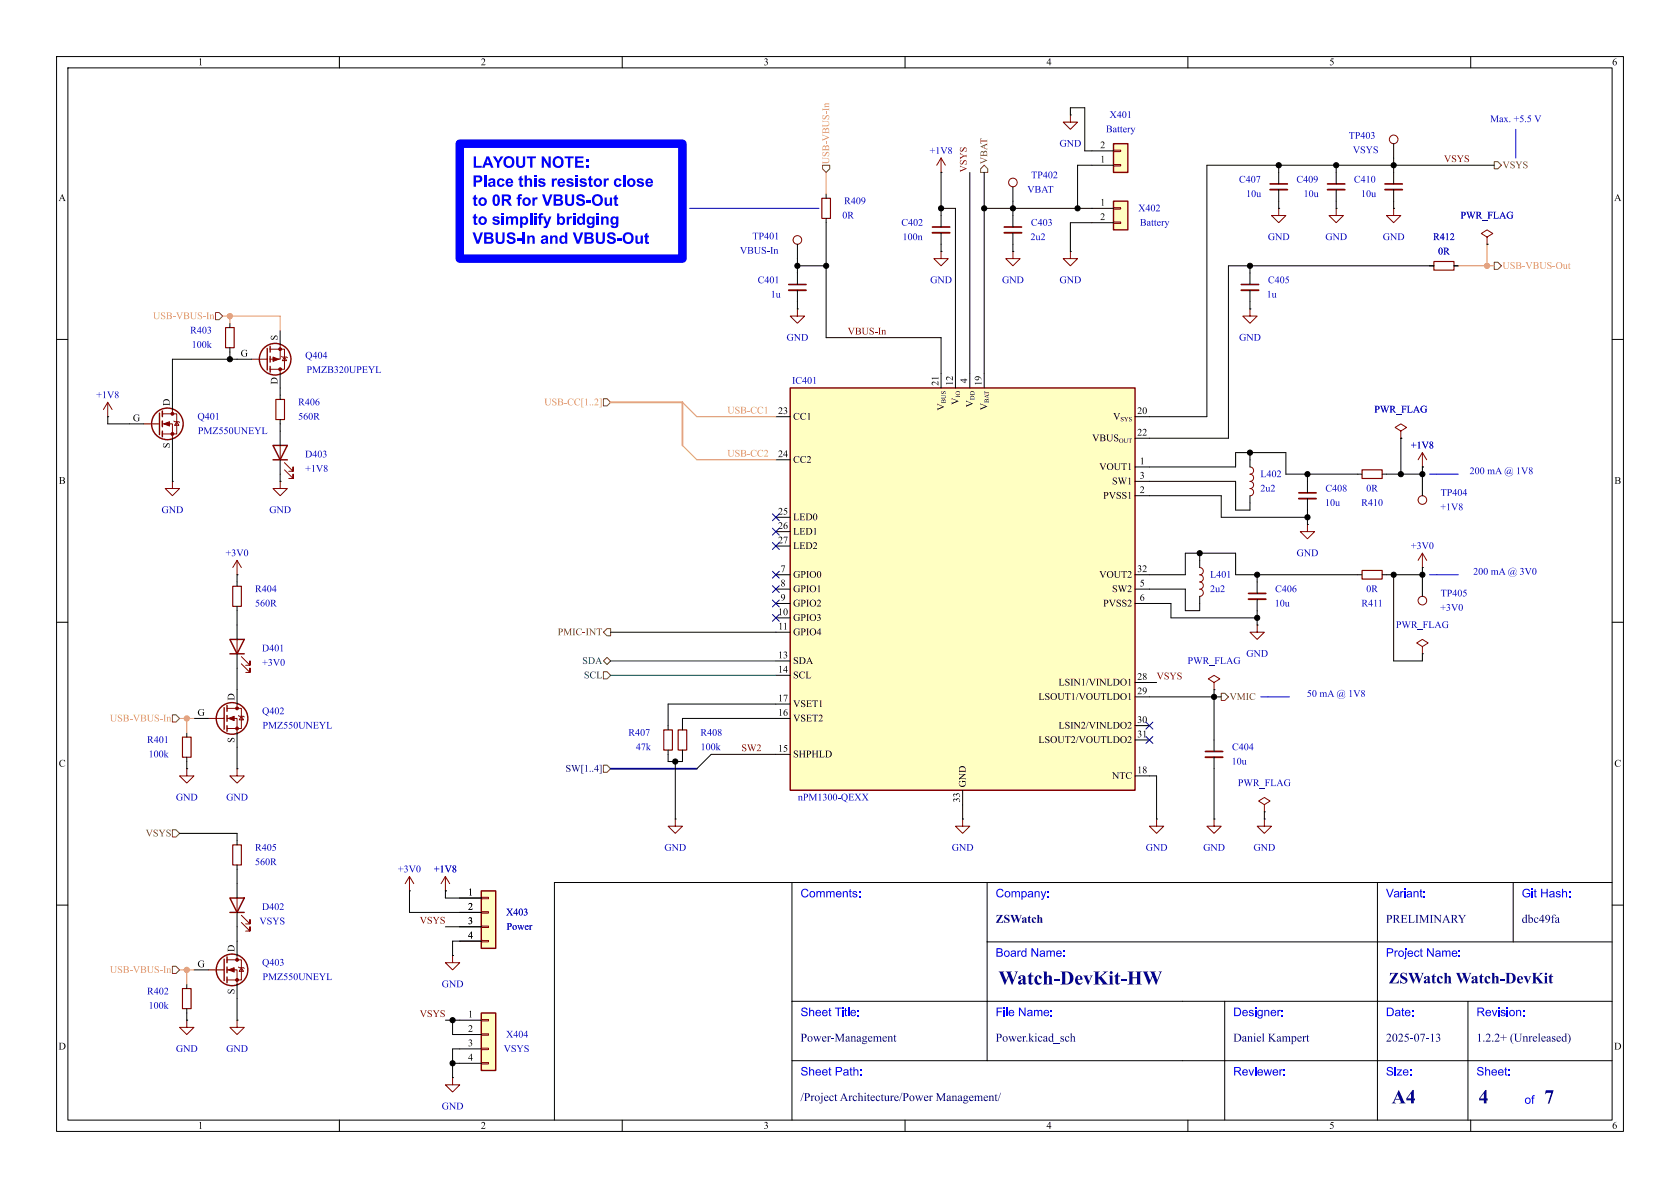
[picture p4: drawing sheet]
<svg xmlns="http://www.w3.org/2000/svg" width="297mm" height="210mm" viewBox="0 0 297 210" stroke-linecap="round" stroke-linejoin="round" font-family="sans-serif">
<defs><g id="words">
<g font-size="3.5" fill="#00007f">
<text x="176.5" y="174.9">Watch-DevKit-HW</text>
<text x="246" y="195.9">A4</text>
<text x="261.4" y="196">4</text>
<text x="273" y="196">7</text>
</g>
<g font-size="2.8" fill="#00f">
<text x="83.5" y="34.1">Place this resistor close</text>
<text x="83.5" y="37.5">to 0R for VBUS-Out</text>
<text x="83.5" y="40.9">to simplify bridging</text>
</g>
<text font-size="2.8" fill="#00007f" x="245.5" y="174.6">ZSWatchWatch-DevKit</text>
<g font-size="2.1" fill="#00f">
<text x="141.5" y="159.2">Comments:</text>
<text x="176" y="159.2">Company:</text>
<text x="245" y="159.2">Variant:</text>
<text x="269" y="159.2">Git Hash:</text>
<text x="176" y="169.7">Board Name:</text>
<text x="245" y="169.7">Project Name:</text>
<text x="141.5" y="180.2">Sheet Title:</text>
<text x="176" y="180.2">File Name:</text>
<text x="218" y="180.2">Designer:</text>
<text x="245" y="180.2">Date:</text>
<text x="261" y="180.2">Revision:</text>
<text x="141.5" y="190.7">Sheet Path:</text>
<text x="218" y="190.7">Reviewer:</text>
<text x="245" y="190.7">Size:</text>
<text x="261" y="190.7">Sheet:</text>
<text x="269.5" y="195.7">of</text>
</g>
<g font-size="2.1" fill="#00007f">
<text x="176" y="163.7">ZSWatch</text>
<text x="245" y="163.7">PRELIMINARY</text>
<text x="269" y="163.7">dbc49fa</text>
<text x="141.5" y="184.7">Power-Management</text>
<text x="176" y="184.7">Power.kicad_sch</text>
<text x="218" y="184.7">DanielKampert</text>
<text x="245" y="184.7">2025-07-13</text>
<text x="261" y="184.7">1.2.2+(Unreleased)</text>
<text x="141.5" y="195.2">/ProjectArchitecture/PowerManagement/</text>
</g>
<g font-size="1.8">
<text x="35" y="12">1</text>
<text x="85" y="12">2</text>
<text x="135" y="12">3</text>
<text x="185" y="12">4</text>
<text x="235" y="12">5</text>
<text x="285" y="12">6</text>
<text x="194.5" y="29">1</text>
<text x="194.5" y="26.4">2</text>
<text x="10.3" y="36">A</text>
<text x="194.5" y="36.6">1</text>
<text x="194.5" y="39.1">2</text>
<text x="285.3" y="36">A</text>
<text x="42.5" y="63.2">G</text>
<text x="49.3" y="60.2" transform="rotate(-90 49.3 60.2)">S</text>
<text x="30.2" y="71.8" transform="rotate(-90 30.2 71.8)">D</text>
<text x="49.3" y="68" transform="rotate(-90 49.3 68)">D</text>
<text x="166.1" y="68.2" transform="rotate(-90 166.1 68.2)">21</text>
<text x="168.7" y="68.2" transform="rotate(-90 168.7 68.2)">12</text>
<text x="171.2" y="67.8" transform="rotate(-90 171.2 67.8)">4</text>
<text x="173.7" y="68.2" transform="rotate(-90 173.7 68.2)">19</text>
<text x="23.5" y="74.7">G</text>
<text x="137.5" y="73.4">23</text>
<text x="140.2" y="74.6">CC1</text>
<text x="172.4" y="72" transform="rotate(-90 172.4 72)">V_{DD}</text>
<text x="201" y="73.4">20</text>
<text x="201" y="77.2">22</text>
<text x="30.2" y="79.2" transform="rotate(-90 30.2 79.2)">S</text>
<text x="137.5" y="81">24</text>
<text x="140.2" y="82.3">CC2</text>
<text x="193.1" y="78.5">VBUS_{OUT}</text>
<text x="194.3" y="83.5">VOUT1</text>
<text x="201.5" y="82.3">1</text>
<text x="10.4" y="86">B</text>
<text x="195" y="88.6">PVSS1</text>
<text x="196.6" y="86.1">SW1</text>
<text x="201.5" y="84.8">3</text>
<text x="201.5" y="87.4">2</text>
<text x="285.4" y="86">B</text>
<text x="137.5" y="91.2">25</text>
<text x="137.5" y="93.7">26</text>
<text x="140.2" y="92.4">LED0</text>
<text x="140.2" y="95">LED1</text>
<text x="137.5" y="96.3">27</text>
<text x="138" y="101.3">7</text>
<text x="140.2" y="97.5">LED2</text>
<text x="201" y="101.3">32</text>
<text x="138" y="103.9">8</text>
<text x="138" y="106.4">9</text>
<text x="140.2" y="102.6">GPIO0</text>
<text x="140.2" y="105.1">GPIO1</text>
<text x="140.2" y="107.7">GPIO2</text>
<text x="194.3" y="102.6">VOUT2</text>
<text x="195" y="107.7">PVSS2</text>
<text x="196.6" y="105.1">SW2</text>
<text x="201.5" y="103.9">5</text>
<text x="201.5" y="106.4">6</text>
<text x="137.5" y="109">10</text>
<text x="137.6" y="111.5">11</text>
<text x="140.2" y="110.2">GPIO3</text>
<text x="140.2" y="112.7">GPIO4</text>
<text x="137.5" y="116.6">13</text>
<text x="137.5" y="119.1">14</text>
<text x="140.2" y="117.8">SDA</text>
<text x="41.7" y="123.8" transform="rotate(-90 41.7 123.8)">D</text>
<text x="137.5" y="124.2">17</text>
<text x="140.2" y="120.4">SCL</text>
<text x="140.2" y="125.4">VSET1</text>
<text x="183.6" y="124.2">LSOUT1/VOUTLDO1</text>
<text x="187.1" y="121.6">LSIN1/VINLDO1</text>
<text x="201" y="120.4">28</text>
<text x="201" y="122.9">29</text>
<text x="34.9" y="126.7">G</text>
<text x="41.7" y="131.3" transform="rotate(-90 41.7 131.3)">S</text>
<text x="137.5" y="126.7">16</text>
<text x="140.2" y="128">VSET2</text>
<text x="183.6" y="131.8">LSOUT2/VOUTLDO2</text>
<text x="187.1" y="129.3">LSIN2/VINLDO2</text>
<text x="201" y="128">30</text>
<text x="201" y="130.6">31</text>
<text x="10.4" y="136">C</text>
<text x="137.5" y="133.1">15</text>
<text x="140.2" y="134.3">SHPHLD</text>
<text x="201" y="136.9">18</text>
<text x="285.4" y="136">C</text>
<text x="169.9" y="141.9" transform="rotate(-90 169.9 141.9)">33</text>
<text x="171.2" y="139.2" transform="rotate(-90 171.2 139.2)">GND</text>
<text x="196.6" y="138.1">NTC</text>
<text x="82.7" y="158.5">1</text>
<text x="82.7" y="161">2</text>
<text x="82.7" y="163.6">3</text>
<text x="82.7" y="166.1">4</text>
<text x="34.9" y="171.2">G</text>
<text x="41.7" y="168.3" transform="rotate(-90 41.7 168.3)">D</text>
<text x="41.7" y="175.8" transform="rotate(-90 41.7 175.8)">S</text>
<text x="82.7" y="180.1">1</text>
<text x="82.7" y="182.6">2</text>
<text x="82.7" y="185.2">3</text>
<text x="10.3" y="186">D</text>
<text x="82.7" y="187.7">4</text>
<text x="285.3" y="186">D</text>
<text x="35" y="200">1</text>
<text x="85" y="200">2</text>
<text x="135" y="200">3</text>
<text x="185" y="200">4</text>
<text x="235" y="200">5</text>
<text x="285" y="200">6</text>
</g>
<g font-size="1.8" fill="#0000c2">
<text x="195.5" y="23.8">Battery</text>
<text x="196.1" y="21.3">X401</text>
<text x="263.4" y="22">Max. +5.5V</text>
<text x="164.3" y="27.7">+1V8</text>
<text x="187.3" y="26.4">GND</text>
<text x="238.4" y="25">TP403</text>
<text x="239.2" y="27.5">VSYS</text>
<text x="181.6" y="34.5">VBAT</text>
<text x="182.3" y="32">TP402</text>
<text x="219" y="32.7">C407</text>
<text x="220.3" y="35.3">10u</text>
<text x="229.2" y="32.7">C409</text>
<text x="230.5" y="35.3">10u</text>
<text x="239.4" y="32.7">C410</text>
<text x="240.6" y="35.3">10u</text>
<text x="148.9" y="39.1">0R</text>
<text x="149.2" y="36.5">R409</text>
<text x="159.3" y="40.4">C402</text>
<text x="182.2" y="40.4">C403</text>
<text x="201.2" y="37.8">X402</text>
<text x="201.5" y="40.4">Battery</text>
<text x="258.2" y="39.1">PWR_FLAG</text>
<text x="130.8" y="45.3">VBUS-In</text>
<text x="133" y="42.8">TP401</text>
<text x="159.6" y="42.9">100n</text>
<text x="182.2" y="42.9">2u2</text>
<text x="224.1" y="42.9">GND</text>
<text x="234.3" y="42.9">GND</text>
<text x="244.5" y="42.9">GND</text>
<text x="253.3" y="42.9">R412</text>
<text x="254.2" y="45.4">0R</text>
<text x="133.9" y="50.5">C401</text>
<text x="136.3" y="53.1">1u</text>
<text x="164.4" y="50.5">GND</text>
<text x="177.1" y="50.5">GND</text>
<text x="187.3" y="50.5">GND</text>
<text x="223.9" y="53.1">1u</text>
<text x="224.2" y="50.5">C405</text>
<text x="33.6" y="59.4">R403</text>
<text x="33.9" y="61.9">100k</text>
<text x="54" y="63.9">Q404</text>
<text x="139" y="60.7">GND</text>
<text x="219.1" y="60.7">GND</text>
<text x="17" y="70.8">+1V8</text>
<text x="54.2" y="66.4">PMZB320UPEYL</text>
<text x="140" y="68.3">IC401</text>
<text x="34.9" y="74.6">Q401</text>
<text x="35" y="77.2">PMZ550UNEYL</text>
<text x="52.7" y="72.1">R406</text>
<text x="52.7" y="74.6">560R</text>
<text x="243" y="73.4">PWR_FLAG</text>
<text x="53.9" y="81.3">D403</text>
<text x="54" y="83.9">+1V8</text>
<text x="249.4" y="79.7">+1V8</text>
<text x="222.8" y="87.3">2u2</text>
<text x="222.8" y="84.8">L402</text>
<text x="234.2" y="89.9">10u</text>
<text x="234.3" y="87.4">C408</text>
<text x="240.6" y="89.9">R410</text>
<text x="241.5" y="87.3">0R</text>
<text x="254.7" y="88.1">TP404</text>
<text x="259.8" y="84.3">200mA @1V8</text>
<text x="28.6" y="91.2">GND</text>
<text x="47.6" y="91.2">GND</text>
<text x="254.6" y="90.6">+1V8</text>
<text x="39.9" y="98.8">+3V0</text>
<text x="229.2" y="98.8">GND</text>
<text x="249.4" y="97.5">+3V0</text>
<text x="45.1" y="105.1">R404</text>
<text x="45.1" y="107.7">560R</text>
<text x="213.9" y="105.1">2u2</text>
<text x="213.9" y="102.6">L401</text>
<text x="225.4" y="107.7">10u</text>
<text x="225.4" y="105.1">C406</text>
<text x="240.7" y="107.7">R411</text>
<text x="241.5" y="105.1">0R</text>
<text x="254.7" y="105.9">TP405</text>
<text x="260.4" y="102.1">200mA @3V0</text>
<text x="246.8" y="111.5">PWR_FLAG</text>
<text x="254.6" y="108.4">+3V0</text>
<text x="46.3" y="115.6">D401</text>
<text x="46.3" y="118.1">+3V0</text>
<text x="209.9" y="117.8">PWR_FLAG</text>
<text x="220.3" y="116.6">GND</text>
<text x="231" y="123.6">50mA @1V8</text>
<text x="26" y="131.8">R401</text>
<text x="46.3" y="126.7">Q402</text>
<text x="46.4" y="129.3">PMZ550UNEYL</text>
<text x="111.1" y="130.5">R407</text>
<text x="123.8" y="130.5">R408</text>
<text x="26.3" y="134.3">100k</text>
<text x="112.4" y="133.1">47k</text>
<text x="123.9" y="133.1">100k</text>
<text x="217.7" y="135.6">10u</text>
<text x="217.8" y="133.1">C404</text>
<text x="31.1" y="142">GND</text>
<text x="40" y="142">GND</text>
<text x="141.1" y="142">nPM1300-QEXX</text>
<text x="218.8" y="139.4">PWR_FLAG</text>
<text x="45.1" y="150.8">R405</text>
<text x="45.1" y="153.4">560R</text>
<text x="70.4" y="154.7">+3V0</text>
<text x="76.7" y="154.7">+1V8</text>
<text x="117.5" y="150.8">GND</text>
<text x="168.3" y="150.8">GND</text>
<text x="202.5" y="150.8">GND</text>
<text x="212.7" y="150.8">GND</text>
<text x="221.6" y="150.8">GND</text>
<text x="46.3" y="161.3">D402</text>
<text x="45.9" y="163.9">VSYS</text>
<text x="89.5" y="162.3">X403</text>
<text x="89.6" y="164.8">Power</text>
<text x="46.3" y="171.2">Q403</text>
<text x="46.4" y="173.7">PMZ550UNEYL</text>
<text x="26" y="176.2">R402</text>
<text x="26.3" y="178.8">100k</text>
<text x="78.1" y="175">GND</text>
<text x="89.5" y="183.9">X404</text>
<text x="31.1" y="186.4">GND</text>
<text x="40" y="186.4">GND</text>
<text x="89" y="186.4">VSYS</text>
<text x="78.1" y="196.6">GND</text>
</g>
<g font-size="1.8" fill="#ffa049">
<text x="147" y="29" transform="rotate(-90 147 29)">USB-VBUS-In</text>
<text x="265.6" y="48">USB-VBUS-Out</text>
<text x="27.1" y="56.9">USB-VBUS-In</text>
<text x="96.2" y="72.1">USB-CC[1..2]</text>
<text x="128.6" y="73.3">USB-CC1</text>
<text x="128.6" y="80.9">USB-CC2</text>
<text x="19.4" y="128">USB-VBUS-In</text>
<text x="19.4" y="172.4">USB-VBUS-In</text>
</g>
<g font-size="1.8" fill="#725600">
<text x="175" y="29" transform="rotate(-90 175 29)">VBAT</text>
<text x="265.6" y="30.2">VSYS</text>
<text x="98.6" y="112.7">PMIC-INT</text>
<text x="217.4" y="124.2">VMIC</text>
<text x="25.7" y="148.3">VSYS</text>
</g>
<g font-size="1.8" fill="#840000">
<text x="255.3" y="28.9">VSYS</text>
<text x="171.1" y="30.5" transform="rotate(-90 171.1 30.5)">VSYS</text>
<text x="149.9" y="59.3">VBUS-In</text>
<text x="204.5" y="120.3">VSYS</text>
<text x="131.1" y="133">SW2</text>
<text x="74.2" y="163.5">VSYS</text>
<text x="74.2" y="180">VSYS</text>
</g>
<g font-size="1.8" fill="#004848">
<text x="102.9" y="117.8">SDA</text>
<text x="103.2" y="120.4">SCL</text>
</g>
<text font-size="1.8" fill="#000084" x="100" y="136.9">SW[1..4]</text>
</g></defs>
<g fill="none" stroke="#000" stroke-width=".18">
<path d="M10 10h277v190h-277zM12 12h273v186h-273zM60 10v2M110 10v2M160 10v2M210 10v2M260 10v2M10 60h2M19 73.7h.1M49.5 69.9v.7M49.5 74.2v.7M49.5 76.2v2.5"/>
<path d="M285 60h2M49.5 85.1h.1M49.5 81.3v2.5M212.1 99.1v1.2M10 110h2M41.9 101.6h.1M41.9 102.9v.7M41.9 107.2v.8M41.9 110.5v2.5M41.9 115.6v2.5M212.1 105.4v1.3M222.2 102.9v2"/>
<path d="M222.2 105.9v2.1M285 110h2M34.3 127h2.5M41.9 121.9v2.6M41.9 129.5v2.6M118.1 128.3v.7M118.1 132.6v.8M120.6 128.3v.7M120.6 132.6v.8M214.6 130.8v2M214.6 133.9v2M140 156v42"/>
<path d="M174.5 156v31.5M204.5 144.8h.1M214.6 144.8h.1M223.5 144.8h.1M223.5 143.5h.1M243.5 156v42M267.5 156v10.5M285 156h-187v42M10 160h2M140 177h145M174.5 166.5h110.5M216.5 177v21"/>
<path d="M259.5 177v21M285 160h2M60 198v2M110 198v2M140 187.5h145M160 198v2M210 198v2M260 198v2"/>
</g>
<path d="M48.8 70.6h1.5v3.6h-1.5zM41.1 103.6h1.6v3.6h-1.6zM117.3 129h1.6v3.6h-1.6zM119.9 129h1.5v3.6h-1.5z" fill="none" stroke="#840000" stroke-width=".2"/>
<g fill="none" stroke="#840000" stroke-width=".18">
<path d="M19 71.1l-.7 1.3M19 71.1l.8 1.3M19 71.1v2.6M49.5 78.7v2.6M41.9 99.1v2.5M41.9 99.1l-.8 1.2M41.9 99.1l.8 1.2M49.5 85.1v1.3h1.3l-1.3 1.2-1.2-1.2h1.2M50.3 83.1l1.5 1.5v-.8v.8h-.7M50.3 81.8l1.5 1.5v-.7v.7h-.7M41.9 113v2.6M42.7 117.3l1.5 1.6v-.8v.8h-.8"/>
<path d="M42.7 116.1l1.5 1.5v-.8v.8h-.8M212.1 100.3a.64 .64 0 0 1 .6 .7 .64 .64 0 0 1-.6 .6 .64 .64 0 0 1 .6 .6 .64 .64 0 0 1-.6 .7 .64 .64 0 0 1 .6 .6 .64 .64 0 0 1-.6 .6M212.1 104.1a.64 .64 0 0 1 .6 .7 .64 .64 0 0 1-.6 .6M36.8 127h2.8M40.1 125.2h2.6v3.6h-2.6M40.1 127h1.8v2.5M41.9 124.5v.7M42.2 126.5l.1 .1h.8l.1 .1M42.7 126.6l.4 .7h-.8zM204.5 144.8v1.3h1.2l-1.2 1.2-1.3-1.2h1.3M214.6 144.8v1.3h1.3l-1.3 1.2-1.2-1.2h1.2M223.5 144.8v1.3h1.3l-1.3 1.2-1.3-1.2h1.3"/>
<path d="M223.5 142.2l1-.6-1-.6-1 .6 1 .6v1.3"/>
</g>
<path d="M220.7 104.9h3.1M213.1 132.8h3.1" fill="none" stroke="#840000" stroke-width=".3"/>
<path d="M220.7 105.9h3.1M213.1 133.9h3.1" fill="none" stroke="#840000" stroke-width=".33"/>
<g fill="none" stroke="#840000" stroke-width=".25">
<path d="M48.3 78.7h2.5l-1.3 2.6zM48.3 81.3h2.5M40.6 113h2.6l-1.3 2.6zM40.6 115.6h2.6M39.6 125.1v3.8M40.1 124.7v1M40.1 126.5v1M40.1 128.3v1"/>
<circle cx="41" cy="127" r="2.79"/>
</g>
<g fill="#840000" stroke="#840000" stroke-width=".18">
<path d="M40.4 127l1-.4v.8z"/>
<circle cx="41.9" cy="125.2" r=".25"/>
<circle cx="41.9" cy="128.8" r=".25"/>
</g>
<path d="M139.7 68.6h61v71.1h-61z" fill="#ffffc2"/>
<g fill="none" stroke="#840000" stroke-width=".25">
<path d="M28.2 73v3.8M28.7 72.6v1.1M28.7 74.4v1M28.7 76.2v1M139.7 68.6h61v71.1h-61z"/>
<circle cx="29.6" cy="74.9" r="2.79"/>
</g>
<g fill="none" stroke="#000" stroke-width=".18">
<path d="M40.6 57.2v.7M166.4 44.5h.1M22.9 74.9h2.5M30.5 69.9v2.5M30.5 77.5v2.5M40.6 61.5v.7M30.5 85.1h.1M200.7 82.6h2.5M200.7 85.1h2.5M200.7 87.6h2.5M137.2 101.6h2.5M137.2 104.1h2.5"/>
<path d="M137.2 106.7h2.5M200.7 104.1h2.5M200.7 106.7h2.5M222.2 110.5h.1M33 129.5v.8M33 133.9v.7M170.2 144.8h.1"/>
</g>
<g fill="#000">
<path d="M165.7 71.3l1.2 .6-1.2 .7v-.5l.2 .1 .7-.3-.7-.3-.2 .1zM166.4 69.2h.3l-.2 .2v.2l.2-.1a.28 .28 0 0 1 .3-.4 .28 .28 0 0 1 .2 .5h-.3a.18 .18 0 0 0 .3-.2 .18 .18 0 0 0-.3-.1l-.1 .1a.24 .24 0 0 1-.3 .2 .24 .24 0 0 1-.1-.4zM166.4 69.7l.5 .1a.3 .3 0 0 1 .3 .3 .3 .3 0 0 1-.3 .3l-.5 .1v-.3l.2 .1 .5-.1a.23 .23 0 0 0 0-.2 .23 .23 0 0 0-.2-.1l-.5 .1zM166.5 70.7l.3 .1 .1-.2a.23 .23 0 0 1 .2 .1 .23 .23 0 0 1 .1 .2v.4l-.2-.1h-.5l-.1 .1v-.3l.1 .1 .6-.1-.1-.3-.2 .3-.2-.2-.2 .2zM168.3 70.3l1.2 .6-1.2 .7v-.5l.1 .1 .8-.3-.8-.3-.1 .1zM169.1 69.2a.39 .39 0 0 1 .6 .1 .39 .39 0 0 1-.3 .6 .39 .39 0 0 1-.4-.4 .34 .34 0 0 0 .4 .3 .34 .34 0 0 0 .2-.5h-.4l-.2 .2zM169 69.9l.1 .1h.5l.1-.1v.4l-.1-.1h-.6v.1zM173.3 71.3l1.2 .6-1.2 .6v-.5l.2 .1 .8-.3-.8-.3-.2 .1zM174 69.1h.2l-.1 .3h.6l.1-.1v.3l-.1-.1h-.6l.1 .2h-.2zM174.1 70.6l.3 .1 .1-.1a.23 .23 0 0 1 .3 0 .23 .23 0 0 1 0 .3v.3l-.1-.1h-.6l-.1 .1v-.3l.1 .1 .7-.1-.2-.2-.2 .2-.2-.2-.2 .2zM174 70.1l.8-.4v.3h-.3v.2h.3v.3l-.7-.4 .4 .1v-.2zM196.8 73h.5l-.1 .2 .3 .7 .3-.7-.1-.2h.3l-.5 1.2z"/>
<path d="M198.2 73.8l.4-.1v.3l-.2-.3-.2 .1 .1 .2a.28 .28 0 0 1 .3 .3 .28 .28 0 0 1-.4 .2v-.3a.18 .18 0 0 0 .1 .3 .18 .18 0 0 0 .2-.3l-.3-.2zM198.7 73.7h.3l-.1 .1 .2 .3 .2-.3-.1-.1h.3l-.3 .5 .1 .3h-.4l.2-.3zM199.7 73.8l.3-.1v.3l-.2-.3-.1 .1 .1 .2a.28 .28 0 0 1 .3 .3 .28 .28 0 0 1-.5 .2v-.3a.18 .18 0 0 0 .2 .3 .18 .18 0 0 0 .1-.3l-.3-.2z"/>
</g>
<path d="M166.4 44.5v1.2h1.2l-1.2 1.3-1.3-1.3h1.3M25.4 74.9h2.8M28.7 73.2h2.5v3.5h-2.5M28.7 74.9h1.8v2.6M30.5 72.4v.8M30.7 74.4l.2 .1h.7l.1 .2M31.2 74.5l.4 .7h-.7zM30.5 85.1v1.3h1.2l-1.2 1.2-1.3-1.2h1.3M222.2 110.5v1.3h1.3l-1.3 1.2-1.2-1.2h1.2M170.2 144.8v1.3h1.2l-1.2 1.2-1.3-1.2h1.3" fill="none" stroke="#840000" stroke-width=".18"/>
<path d="M39.9 57.9h1.5v3.6h-1.5zM32.3 130.3h1.5v3.6h-1.5z" fill="none" stroke="#840000" stroke-width=".2"/>
<g fill="#840000" stroke="#840000" stroke-width=".18">
<path d="M29 74.9l1-.4v.8z"/>
<circle cx="30.5" cy="73.2" r=".25"/>
<circle cx="30.5" cy="76.7" r=".25"/>
</g>
<path d="M196.8 35.6h2.6v5h-2.6z" fill="#ffffc2"/>
<path d="M196.8 35.6h2.6v5h-2.6z" fill="none" stroke="#840000" stroke-width=".25"/>
<path d="M196.8 36.7h1.3v.3h-1.3zM196.8 39.2h1.3v.3h-1.3z" fill="none" stroke="#840000" stroke-width=".18"/>
<path d="M193 36.8h3.8M193 39.4h3.8" fill="none" stroke="#000" stroke-width=".18"/>
<path d="M196.8 25.4h2.6v5.1h-2.6z" fill="#ffffc2"/>
<path d="M196.8 25.4h2.6v5.1h-2.6z" fill="none" stroke="#840000" stroke-width=".25"/>
<g fill="none" stroke="#840000" stroke-width=".18">
<path d="M166.4 27.9l-.8 1.3M166.4 27.9l.7 1.3M166.4 27.9v2.6M189.2 20.3v1.3h1.3l-1.3 1.3-1.2-1.3h1.2M196.8 29.1h1.3v.2h-1.3zM196.8 26.5h1.3v.3h-1.3zM141 54.6v1.3h1.2l-1.2 1.3-1.3-1.3h1.3M179.1 44.5v1.2h1.2l-1.2 1.3-1.3-1.3h1.3M189.2 44.5v1.2h1.3l-1.3 1.3-1.2-1.3h1.2M262.9 41.9l1-.6-1-.7-1 .7 1 .6v1.3M221 82.6a.64 .64 0 0 1 .6 .6 .64 .64 0 0 1-.6 .6 .64 .64 0 0 1 .6 .7 .64 .64 0 0 1-.6 .6 .64 .64 0 0 1 .6 .6 .64 .64 0 0 1-.6 .7 .64 .64 0 0 1 .6 .6 .64 .64 0 0 1-.6 .6M231.1 92.7v1.3h1.3l-1.3 1.3-1.2-1.3h1.2"/>
<path d="M251.5 97.8l-.8 1.3M251.5 97.8l.7 1.3M251.5 80v2.6M251.5 97.8v2.5M251.5 80l-.8 1.3M251.5 80l.7 1.3M251.5 114.3l1-.6-1-.7-1.1 .7 1.1 .6v1.3M72.4 154.9l-.8 1.3M72.4 154.9l.8 1.3M72.4 154.9v2.6M78.7 154.9l-.7 1.3M78.7 154.9l.8 1.3"/>
<path d="M78.7 154.9v2.6M41.9 180.3v1.3h1.3l-1.3 1.3-1.3-1.3h1.3M80 190.5v1.3h1.3l-1.3 1.2-1.3-1.2h1.3"/>
<circle cx="179.1" cy="32.3" r=".76"/>
<circle cx="251.5" cy="88.4" r=".76"/>
<circle cx="251.5" cy="106.2" r=".76"/>
</g>
<g fill="none" stroke="#000" stroke-width=".18">
<path d="M146 34.3v.8M146 38.6v.8M166.4 30.5h.1M166.4 38.1v2M179.1 33v2.6M179.1 38.1v2M189.2 20.3h.1M193 29.2h3.8M193 26.7h3.8M141 54.6h.1M166.4 41.1v2.1M179.1 44.5h.1"/>
<path d="M179.1 41.1v2.1M189.2 44.5h.1M252.7 47h.8M257 47h.8M262.9 43.2h.1M221 81.3v1.3M221 87.6v1.3M231.1 92.7h.1M231.1 85.1v2M231.1 88.1v2.1M240 83.8h.8M244.3 83.8h.8"/>
<path d="M251.5 82.6h.1M251.5 85.1v2.5M240 101.6h.8M244.3 101.6h.8M251.5 115.6h.1M251.5 100.3h.1M251.5 102.9v2.5M72.4 157.5h.1M78.7 157.5h.1M41.9 180.3h.1M80 190.5h.1"/>
</g>
<path d="M164.8 40.1h3.1M177.5 40.1h3.1M229.6 87.1h3.1" fill="none" stroke="#840000" stroke-width=".3"/>
<path d="M164.8 41.1h3.1M177.5 41.1h3.1M229.6 88.1h3.1" fill="none" stroke="#840000" stroke-width=".33"/>
<path d="M145.3 35.1h1.5v3.5h-1.5zM253.5 46.2h3.5v1.6h-3.5zM240.8 83.1h3.5v1.5h-3.5zM240.8 100.8h3.5v1.6h-3.5z" fill="none" stroke="#840000" stroke-width=".2"/>
<path d="M85.1 157.5h2.5v10.1h-2.5z" fill="#ffffc2"/>
<g fill="none" stroke="#840000" stroke-width=".25">
<path d="M47.2 61.6v3.8M47.8 61.2v1M47.8 63v1M47.8 64.8v1M40.6 158.8h2.6l-1.3 2.5zM85.1 157.5h2.5v10.1h-2.5zM39.6 169.5v3.9M40.1 169.2v1M40.1 170.9v1.1M40.1 172.7v1M40.6 161.3h2.6"/>
<circle cx="48.6" cy="63.5" r="2.79"/>
<circle cx="41" cy="171.4" r="2.79"/>
</g>
<g fill="none" stroke="#840000" stroke-width=".18">
<path d="M226.1 36.8v1.3h1.2l-1.2 1.3-1.3-1.3h1.3M236.2 36.8v1.3h1.3l-1.3 1.3-1.3-1.3h1.3M221 54.6v1.3h1.2l-1.2 1.3-1.3-1.3h1.3M44.4 63.5h2.8M47.8 61.7h2.5v3.6h-2.5M49.5 61v2.5h-1.7M49.5 65.3v.7M49.8 63l.1 .1h.8l.1 .1M50.3 63.1l.4 .7h-.8zM247.6 76.2l1.1-.6-1.1-.7-1 .7 1 .6v1.3M33 135.9v1.3h1.3l-1.3 1.2-1.3-1.2h1.3M41.9 135.9v1.3h1.3l-1.3 1.2-1.3-1.2h1.3"/>
<path d="M214.6 120.7l1-.7-1-.6-1 .6 1 .7v1.2M41.9 158.8v2.5M85.1 158.6h1.3v.3h-1.3zM119.4 144.8v1.3h1.2l-1.2 1.2-1.3-1.2h1.3M36.8 171.5h2.8M40.1 169.7h2.6v3.5h-2.6M40.1 171.5h1.8v2.5M41.9 168.9v.8M42.2 170.9l.1 .2h.8l.1 .1M42.7 171.1l.4 .6h-.8zM42.7 163.1l1.5 1.5v-.8v.8h-.8M42.7 161.8l1.5 1.5v-.7v.7h-.8"/>
<path d="M80 168.9v1.3h1.3l-1.3 1.3-1.3-1.3h1.3M85.1 161.2h1.3v.2h-1.3zM85.1 163.7h1.3v.3h-1.3zM85.1 166.2h1.3v.3h-1.3zM33 180.3v1.3h1.3l-1.3 1.3-1.3-1.3h1.3"/>
<circle cx="246.4" cy="24.6" r=".76"/>
<circle cx="141" cy="42.4" r=".76"/>
</g>
<g fill="none" stroke="#000" stroke-width=".18">
<path d="M226.1 36.8h.1M236.2 36.8h.1M236.2 30.5v2M236.2 33.5v2.1M246.4 25.4v2.5M49.5 58.4v2.6M141 43.2v2.5M141 48.3v2M141 51.3v2M221 54.6h.1M221 48.3v2M221 51.3v2"/>
<path d="M41.9 63.5h2.5M49.5 66v2.6M247.6 77.5h.1M33 135.9h.1M41.9 135.9h.1M214.6 121.9h.1M41.9 148.6v.8M41.9 152.9v.8M41.9 156.2v2.6M81.3 158.8h3.8M119.4 144.8h.1M33 174v.8"/>
<path d="M33 178.3v.8M34.3 171.5h2.5M41.9 161.3v2.5M41.9 166.4v2.5M41.9 174v2.5M80 168.9h.1M81.3 161.3h3.8M81.3 163.8h3.8M81.3 166.4h3.8M33 180.3h.1"/>
</g>
<path d="M41.1 149.4h1.6v3.5h-1.6zM32.3 174.8h1.5v3.5h-1.5z" fill="none" stroke="#840000" stroke-width=".2"/>
<g fill="#840000" stroke="#840000" stroke-width=".18">
<path d="M48.3 63.1l1 .4-1 .4z"/>
<path d="M40.4 171.5l1-.4v.7z"/>
<circle cx="49.5" cy="65.3" r=".25"/>
<circle cx="49.5" cy="61.7" r=".25"/>
<circle cx="41.9" cy="169.7" r=".25"/>
<circle cx="41.9" cy="173.2" r=".25"/>
</g>
<path d="M234.7 32.5h3M139.4 50.3h3.1M219.5 50.3h3" fill="none" stroke="#840000" stroke-width=".3"/>
<path d="M234.7 33.5h3M139.4 51.3h3.1M219.5 51.3h3" fill="none" stroke="#840000" stroke-width=".33"/>
<path d="M85.1 179.1h2.5v10.1h-2.5z" fill="#ffffc2"/>
<path d="M85.1 179.1h2.5v10.1h-2.5z" fill="none" stroke="#840000" stroke-width=".25"/>
<path d="M246.4 36.8v1.3h1.2l-1.2 1.3-1.3-1.3h1.3M85.1 180.2h1.3v.3h-1.3zM85.1 182.8h1.3v.2h-1.3zM85.1 185.3h1.3v.2h-1.3zM85.1 187.8h1.3v.3h-1.3z" fill="none" stroke="#840000" stroke-width=".18"/>
<g fill="none" stroke="#000" stroke-width=".18">
<path d="M146 39.4v20.3h20.4v6.3M166.4 36.8h2.5v29.2M166.4 30.5v7.6M171.4 30.5v35.5M174 30.5v35.5M174 36.8h19M179.1 35.6v2.5M189.2 20.3v-1.2h2.6v7.6h1.2M193 29.2h-2.5v7.6M193 39.4h-3.8v5.1M226.1 29.2v3.3M226.1 33.5v3.3"/>
<path d="M236.2 29.2v1.3M236.2 35.6v1.2M246.4 36.8h.1M246.4 27.9v4.6M246.4 33.5v3.3M264.2 29.2h-50.8v44.5h-10.2M141 47h5M141 45.7v2.6M141 53.3v1.3M166.4 43.2v1.3M179.1 43.2v1.3M221 47v1.3"/>
<path d="M221 53.3v1.3M252.7 47h-35.5v30.5h-14M19 73.7v1.2h3.9M40.6 62.2v1.3M41.9 63.5h-11.4v6.4M49.5 68.6v1.3M49.5 74.9v1.3M247.6 77.5v6.3M30.5 80v5.1M49.5 83.8v1.3M203.2 85.1h15.2v5.1h2.6v-1.3M203.2 82.6h15.2v-2.6h8.9v3.8h12.7"/>
<path d="M203.2 87.6h12.7v3.8h15.2M212.1 97.8v1.3M221 80v1.3M231.1 83.8v1.3M231.1 90.2v2.5M245.1 83.8h6.4M251.5 82.6v2.5M41.9 101.6v1.3M41.9 108v2.5M41.9 118.1v3.8M107.9 111.8h29.3M203.2 104.1h6.3v3.9h2.6v-1.3"/>
<path d="M203.2 106.7h3.8v2.5h15.2M203.2 101.6h6.3v-3.8h8.9v3.8h21.6M222.2 101.6v1.3M222.2 108v2.5M245.1 101.6h6.4M246.4 101.6v15.2h5.1v-1.2M251.5 100.3v2.6M33 134.6v1.3M41.9 132.1v3.8M118.1 133.4v1.2h2.5v-1.2M119.4 134.6v10.2M137.2 124.5h-19.1v3.8"/>
<path d="M137.2 133.4h-11.5l-2.5 2.5M137.2 127h-16.6v1.3M203.2 123.2h12.7M203.2 120.7h1.3M203.2 137.2h1.3v7.6M214.6 121.9v8.9M214.6 135.9v8.9M31.7 147.3h10.2v1.3M41.9 153.7v2.5M72.4 157.5v3.8h8.9M78.7 157.5v1.3h2.6M170.2 142.2v2.6"/>
<path d="M223.5 143.5v1.3M33 179.1v1.2M41.9 163.8v2.6M41.9 176.5v3.8M78.7 163.8h2.6M81.3 166.4h-1.3v2.5M78.7 180.3h6.4M80 180.3v2.6h5.1M80 188h5.1M85.1 185.4h-5.1v5.1"/>
</g>
<path d="M224.5 32.5h3.1M244.9 32.5h3" fill="none" stroke="#840000" stroke-width=".3"/>
<path d="M224.5 33.5h3.1M244.9 33.5h3" fill="none" stroke="#840000" stroke-width=".33"/>
<g fill="none" stroke="#725600" stroke-width=".18">
<path d="M145.4 29.2h1.3v.6l-.7 .7-.6-.7zM174 29.2l.6 .6v.7h-1.2v-.7zM264.2 28.6h.6l.6 .6-.6 .6h-.6zM38.1 55.2h.6l.7 .7-.7 .6h-.6zM264.2 46.4h.6l.6 .6-.6 .6h-.6zM106.7 70.5h.6l.6 .6-.6 .7h-.6zM106.7 116.8l.6-.6 .6 .6-.6 .7zM106.7 118.7h.6l.6 .7-.6 .6h-.6zM107.3 111.1h.6v1.3h-.6l-.6-.6zM30.5 126.4h.6l.6 .6-.6 .6h-.6zM106.7 135.3h.6l.6 .6-.6 .6h-.6zM215.9 122.6h.6l.7 .6-.7 .6h-.6z"/>
<path d="M30.5 146.7h.6l.6 .6-.6 .7h-.6zM30.5 170.8h.6l.6 .7-.6 .6h-.6z"/>
</g>
<path d="M121.9 36.8h22.9M268 22.9v5M252.7 83.8h5.1M252.7 101.6h5.1M222.9 123.2h5.1" fill="none" stroke="#0000c2" stroke-width=".18"/>
<path d="M107.9 71.1h12.7v7.6" fill="none" stroke="#ffa049" stroke-width=".3"/>
<path d="M107.9 135.9h15.3" fill="none" stroke="#000084" stroke-width=".3"/>
<path d="M146 30.5v3.8M39.4 55.9h10.1v2.5M40.6 55.9v1.3M257.8 47h6.4M262.9 43.2v3.8M120.6 71.1l2.6 2.6h14M120.6 78.7l2.6 2.6h14M31.7 127h2.6M33 127v2.5M31.7 171.5h2.6M33 171.5v2.5" fill="none" stroke="#ffa049" stroke-width=".18"/>
<path d="M107.9 119.4h29.3M107.9 116.8h29.3" fill="none" stroke="#004848" stroke-width=".18"/>
<g fill="none" stroke="#000084" stroke-width=".18">
<path d="M136.6 93.4l1.2 1.2M136.6 90.8l1.2 1.2M136.6 95.9l1.2 1.2M137.8 93.4l-1.2 1.2M137.8 90.8l-1.2 1.2M137.8 95.9l-1.2 1.2M136.6 103.5l1.2 1.2M136.6 108.6l1.2 1.2M136.6 106.1l1.2 1.2M136.6 101l1.2 1.2M137.8 103.5l-1.2 1.2M137.8 108.6l-1.2 1.2"/>
<path d="M137.8 106.1l-1.2 1.2M137.8 101l-1.2 1.2M202.6 127.7l1.2 1.2M202.6 130.2l1.2 1.2M203.8 127.7l-1.2 1.2M203.8 130.2l-1.2 1.2"/>
</g>
<path d="M81.3 25.4h39.3v20.3h-39.3z" fill="none" stroke="#00f" stroke-width="1.5"/>
<g fill="#00f">
<path d="M83.7 27.7h.4v1.6h1.1v.4h-1.5z"/>
<path d="M86 27.6h.4l.8 2.1h-.4l-.2-.5h-.8l-.1 .5h-.5l.3-.8h1l-.3-.8-.2 .8h-.5z"/>
<path d="M87.1 27.6h.5l.5 .8 .4-.8h.5l-.7 1.2v.9h-.4v-.9z"/>
<path d="M89.3 27.9a1 1 0 0 1 1.4 .1 1 1 0 0 1-.2 1.4 1 1 0 0 1-1.4-.2l-.1-.6h.4a.59 .59 0 0 0 .7 .7 .59 .59 0 0 0 .4-.8 .56 .56 0 0 0-.6-.5 .56 .56 0 0 0-.5 .6h-.4z"/>
<path d="M91.2 27.6h.5v1.1a.44 .44 0 0 0 .1 .6 .44 .44 0 0 0 .6-.1v-1.6h.4v1.4a.8 .8 0 0 1-.8 .7 .8 .8 0 0 1-.7-.7z"/>
<path d="M93.1 27.6h1.6v.4h-.6v1.7h-.4v-1.7h-.6z"/>
<path d="M95.8 27.6h.4l.8 1.4v-1.4h.4v2.1h-.5l-.8-1.4v1.4h-.3z"/>
<path d="M98 27.9a1 1 0 0 1 1.4 .1 1 1 0 0 1-.2 1.4 1 1 0 0 1-1.4-.2l-.1-.6h.4a.59 .59 0 0 0 .7 .7 .59 .59 0 0 0 .4-.8 .56 .56 0 0 0-.6-.5 .56 .56 0 0 0-.5 .6h-.4z"/>
<path d="M99.8 27.6h1.6v.4h-.6v1.7h-.4v-1.7h-.6z"/>
<path d="M101.7 27.6h1.5v.4h-1.1v.4h1v.4h-1v.5h1.1v.4h-1.5z"/>
<path d="M103.6 28.2h.4v.4h-.4z"/>
<path d="M103.6 29.3h.4v.4h-.4z"/>
<path d="M83.7 31h.7a.66 .66 0 0 1 .7 .2 .66 .66 0 0 1 .1 .8l-.4 .2-.7 .1v.7h-.4v-1.1h.9a.28 .28 0 0 0 .3-.3 .28 .28 0 0 0-.4-.3h-.4v.6h-.4z"/>
</g>
<path d="M85.8 31v2" fill="none" stroke="#00f" stroke-width=".38"/>
<g fill="#00f">
<path d="M91.8 31.3l.4-.3v.6h.3v.3h-.3v.8h.3l-.1 .3a.42 .42 0 0 1-.5 0 .42 .42 0 0 1-.1-.5v-.6h-.1z"/>
<path d="M92.7 31h.4v.7a.52 .52 0 0 1 .7-.2 .52 .52 0 0 1 .3 .7v.8h-.4v-1a.27 .27 0 0 0-.3-.2 .27 .27 0 0 0-.3 .3v.9h-.4z"/>
<path d="M94.5 31h.3v.4h-.3z"/>
<path d="M101.8 31h.4v.4h-.4z"/>
<path d="M104.1 31.3l.4-.3v.6h.3v.3h-.3v.8h.3l-.1 .3a.42 .42 0 0 1-.5 0 .42 .42 0 0 1-.1-.5v-.6h-.2z"/>
</g>
<path d="M110.4 31v2" fill="none" stroke="#00f" stroke-width=".38"/>
<g fill="#00f">
<path d="M83.7 34.6l.4-.2v.5h.3v.3h-.3v.8l.3 .1-.1 .3a.42 .42 0 0 1-.4-.1 .42 .42 0 0 1-.2-.4v-.7h-.1z"/>
<path d="M87.4 34.5a.71 .71 0 0 1 .8 .1 .71 .71 0 0 1 .2 .8 .71 .71 0 0 1-.2 .8 .71 .71 0 0 1-.9 .1l-.2-.3v-.6h.4v.5a.21 .21 0 0 0 .2 .2 .21 .21 0 0 0 .2-.2l.1-.8-.2-.4-.3 .1v.6h-.4v-.6z"/>
<path d="M88.7 34.4h.9a.58 .58 0 0 1 .7 .4 .58 .58 0 0 1-.5 .7l.7 .9h-.5l-.5-.8-.3-.1-.1 .9h-.4v-1.2h1a.25 .25 0 0 0 .2-.2 .25 .25 0 0 0-.2-.3h-.6v.5h-.4z"/>
<path d="M91.7 34.4h.6v.2l-.4 .1v.2h.3v.3h-.3v1.2h-.4v-1.2h-.2v-.3h.2z"/>
<path d="M95.8 34.4h.4l.6 1.4 .4-1.4h.5l-.7 2h-.5z"/>
<path d="M97.9 34.4h.8a.53 .53 0 0 1 .7 .2 .53 .53 0 0 1-.2 .7 .55 .55 0 0 1 .3 .7 .55 .55 0 0 1-.6 .4h-1v-.4h1a.26 .26 0 0 0 .2-.2 .26 .26 0 0 0-.2-.3h-.6v.5h-.4v-.8h.9a.22 .22 0 0 0 .3-.3 .22 .22 0 0 0-.2-.2h-.6v.5h-.4z"/>
<path d="M99.9 34.4h.4v1.1a.44 .44 0 0 0 .2 .5 .44 .44 0 0 0 .5-.1l.1-1.5h.4v1.4a.8 .8 0 0 1-.8 .6 .8 .8 0 0 1-.8-.6z"/>
<path d="M102 34.5a.82 .82 0 0 1 1.4 .4l-.4 .1a.32 .32 0 0 0-.4-.4 .32 .32 0 0 0-.3 .4h.1a1.05 1.05 0 0 1 1 .7 .81 .81 0 0 1-.7 .7 .81 .81 0 0 1-.9-.7h.4a.39 .39 0 0 0 .4 .4 .39 .39 0 0 0 .4-.4l-.1-.1a.99 .99 0 0 1-1-.7z"/>
<path d="M104.9 34.6a1 1 0 0 1 1.5 .1 1 1 0 0 1-.2 1.5 1 1 0 0 1-1.5-.3l-.1-.5h.5a.59 .59 0 0 0 .6 .7 .59 .59 0 0 0 .5-.9 .56 .56 0 0 0-.7-.5 .56 .56 0 0 0-.4 .7h-.5z"/>
<path d="M108.6 34.6l.4-.2v.5h.3v.3h-.3v.8l.3 .1-.1 .3a.42 .42 0 0 1-.5-.1 .42 .42 0 0 1-.1-.4v-.7h-.2z"/>
<path d="M83.7 38l.4-.2v.5h.3v.3h-.3v.8h.3l-.1 .3a.42 .42 0 0 1-.4 0 .42 .42 0 0 1-.2-.5v-.6h-.1z"/>
</g>
<path d="M93.9 37.7v2" fill="none" stroke="#00f" stroke-width=".38"/>
<g fill="#00f">
<path d="M95.4 37.8l.7-.1-.1 .3-.3 .1v.2h.3v.3h-.3v1.1h-.4v-1.1h-.2v-.3h.2z"/>
<path d="M98.5 37.7h.4v.7a.67 .67 0 0 1 .9 0 .67 .67 0 0 1 .1 .9 .56 .56 0 0 1-.5 .5 .56 .56 0 0 1-.6-.3v.2h-.3v-.7h.4a.35 .35 0 0 0 .3 .5 .35 .35 0 0 0 .3-.5 .34 .34 0 0 0-.3-.5 .34 .34 0 0 0-.3 .5h-.4z"/>
<path d="M102.2 38.4a.56 .56 0 0 1 .8 0v-.7h.4v2h-.3v-.2a.6 .6 0 0 1-.8 .2 .6 .6 0 0 1-.3-.7h.4a.35 .35 0 0 0 .3 .5 .35 .35 0 0 0 .3-.5 .34 .34 0 0 0-.3-.5 .34 .34 0 0 0-.3 .5h-.4z"/>
<path d="M83.5 41.1h.5l.5 1.5 .5-1.5h.4l-.7 2h-.5z"/>
<path d="M85.6 41.1h.8a.53 .53 0 0 1 .7 .2 .53 .53 0 0 1-.2 .7 .55 .55 0 0 1 .4 .7 .55 .55 0 0 1-.7 .4h-1v-.3l1-.1a.26 .26 0 0 0 .3-.2 .26 .26 0 0 0-.3-.3h-.6v.6h-.4v-.9h1a.22 .22 0 0 0 .2-.2 .22 .22 0 0 0-.2-.3h-.6v.5h-.4z"/>
<path d="M87.6 41.1h.4v1.1a.44 .44 0 0 0 .2 .5 .44 .44 0 0 0 .5 0l.1-1.6h.4v1.4a.8 .8 0 0 1-.8 .6 .8 .8 0 0 1-.8-.6z"/>
<path d="M89.8 41.2a.82 .82 0 0 1 1.3 .5h-.4a.32 .32 0 0 0-.3-.3 .32 .32 0 0 0-.3 .3 1.05 1.05 0 0 1 1.1 .7 .81 .81 0 0 1-.8 .7 .81 .81 0 0 1-.9-.7h.4a.39 .39 0 0 0 .4 .4 .39 .39 0 0 0 .4-.4 .99 .99 0 0 1-1.1-.8z"/>
<path d="M91.5 42.2h.7v.4h-.7z"/>
</g>
<path d="M92.6 41.1v2" fill="none" stroke="#00f" stroke-width=".4"/>
<g fill="#00f">
<path d="M93.2 41.6h.4v.2a.52 .52 0 0 1 .6-.2 .52 .52 0 0 1 .3 .6v.9h-.4v-1a.27 .27 0 0 0-.3-.2 .27 .27 0 0 0-.2 .3v.9h-.4z"/>
<path d="M95.8 41.8l.2-.2a.58 .58 0 0 1 .9 .6l.1 .9h-.4l-.1-.2a.51 .51 0 0 1-.5 .2 .51 .51 0 0 1-.4-.4h.4l.1 .1a.33 .33 0 0 0 .4-.4l-.5 .3h-.4a.61 .61 0 0 1 .8-.5l.1-.1a.26 .26 0 0 0-.2-.2 .26 .26 0 0 0-.3 .2l-.4-.1z"/>
<path d="M97.3 41.6h.3v.2a.52 .52 0 0 1 .6-.2 .52 .52 0 0 1 .4 .6v.9h-.4v-1a.27 .27 0 0 0-.3-.2 .27 .27 0 0 0-.3 .3v.9h-.3z"/>
<path d="M99.1 41.8a.56 .56 0 0 1 .8 0v-.7h.4v2h-.4v-.2a.6 .6 0 0 1-.7 .1 .6 .6 0 0 1-.3-.7h.4a.35 .35 0 0 0 .3 .5 .35 .35 0 0 0 .3-.4 .34 .34 0 0 0-.3-.5 .34 .34 0 0 0-.3 .4h-.4z"/>
<path d="M101.3 41.1h.4l.5 1.5 .5-1.5h.4l-.7 2h-.4z"/>
<path d="M103.3 41.1h.8a.53 .53 0 0 1 .7 .2 .53 .53 0 0 1-.2 .7 .55 .55 0 0 1 .4 .7 .55 .55 0 0 1-.6 .4h-1.1v-.3l1-.1a.26 .26 0 0 0 .3-.2 .26 .26 0 0 0-.3-.3h-.6v.6h-.4v-.9h1a.22 .22 0 0 0 .2-.2 .22 .22 0 0 0-.2-.3h-.6v.5h-.4z"/>
<path d="M105.3 41.1h.4v1.1a.44 .44 0 0 0 .2 .5 .44 .44 0 0 0 .6 0v-1.6h.4v1.4a.8 .8 0 0 1-.8 .6 .8 .8 0 0 1-.7-.6z"/>
<path d="M107.5 41.2a.82 .82 0 0 1 1.3 .5h-.4a.32 .32 0 0 0-.3-.3 .32 .32 0 0 0-.3 .3 1.05 1.05 0 0 1 1.1 .7 .81 .81 0 0 1-.8 .7 .81 .81 0 0 1-.8-.7h.4a.39 .39 0 0 0 .4 .4 .39 .39 0 0 0 .3-.4 .99 .99 0 0 1-1.1-.8z"/>
<path d="M109.2 42.2h.7v.4h-.7z"/>
<path d="M110.4 41.3a1 1 0 0 1 1.4 .1 1 1 0 0 1-.2 1.5 1 1 0 0 1-1.4-.3l-.1-.5h.4a.59 .59 0 0 0 .7 .7 .59 .59 0 0 0 .4-.9 .56 .56 0 0 0-.7-.5 .56 .56 0 0 0-.4 .7h-.4z"/>
<path d="M112.3 41.6h.4v1a.27 .27 0 0 0 .3 .2 .27 .27 0 0 0 .3-.3v-.9h.3v1.5h-.3v-.2l-.5 .2a.47 .47 0 0 1-.5-.5z"/>
<path d="M114.1 41.4l.3-.3v.5h.3v.3h-.3l.1 .8 .2 .1v.3a.42 .42 0 0 1-.5-.1 .42 .42 0 0 1-.1-.4v-.7h-.2z"/>
</g>
<path d="M252.7 47h.8M257 47h.8M262.9 43.2h.1M247.6 77.5h.1M251.5 82.6h.1M78.7 157.5h.1M81.3 158.8h3.8M81.3 161.3h3.8M81.3 163.8h3.8M81.3 166.4h3.8" fill="none" stroke="#000" stroke-width=".18"/>
<g fill="#ffa049" stroke="#ffa049" stroke-width=".18">
<circle cx="262.9" cy="47" r=".46"/>
<circle cx="33" cy="127" r=".46"/>
<circle cx="40.6" cy="55.9" r=".46"/>
<circle cx="33" cy="171.5" r=".46"/>
</g>
<g fill="#000" stroke="#000" stroke-width=".18">
<circle cx="166.4" cy="36.8" r=".46"/>
<circle cx="174" cy="36.8" r=".46"/>
<circle cx="179.1" cy="36.8" r=".46"/>
<circle cx="190.5" cy="36.8" r=".46"/>
<circle cx="226.1" cy="29.2" r=".46"/>
<circle cx="236.2" cy="29.2" r=".46"/>
<circle cx="246.4" cy="29.2" r=".46"/>
<circle cx="141" cy="47" r=".46"/>
<circle cx="146" cy="47" r=".46"/>
<circle cx="221" cy="47" r=".46"/>
<circle cx="40.6" cy="63.5" r=".46"/>
<circle cx="212.1" cy="97.8" r=".46"/>
<circle cx="221" cy="80" r=".46"/>
<circle cx="231.1" cy="83.8" r=".46"/>
<circle cx="231.1" cy="91.4" r=".46"/>
<circle cx="247.6" cy="83.8" r=".46"/>
<circle cx="251.5" cy="83.8" r=".46"/>
<circle cx="222.2" cy="109.2" r=".46"/>
<circle cx="222.2" cy="101.6" r=".46"/>
<circle cx="246.4" cy="101.6" r=".46"/>
<circle cx="251.5" cy="101.6" r=".46"/>
<circle cx="119.4" cy="134.6" r=".46"/>
<circle cx="214.6" cy="123.2" r=".46"/>
<circle cx="80" cy="180.3" r=".46"/>
<circle cx="80" cy="188" r=".46"/>
</g>
<use href="#words"/>
</svg>
